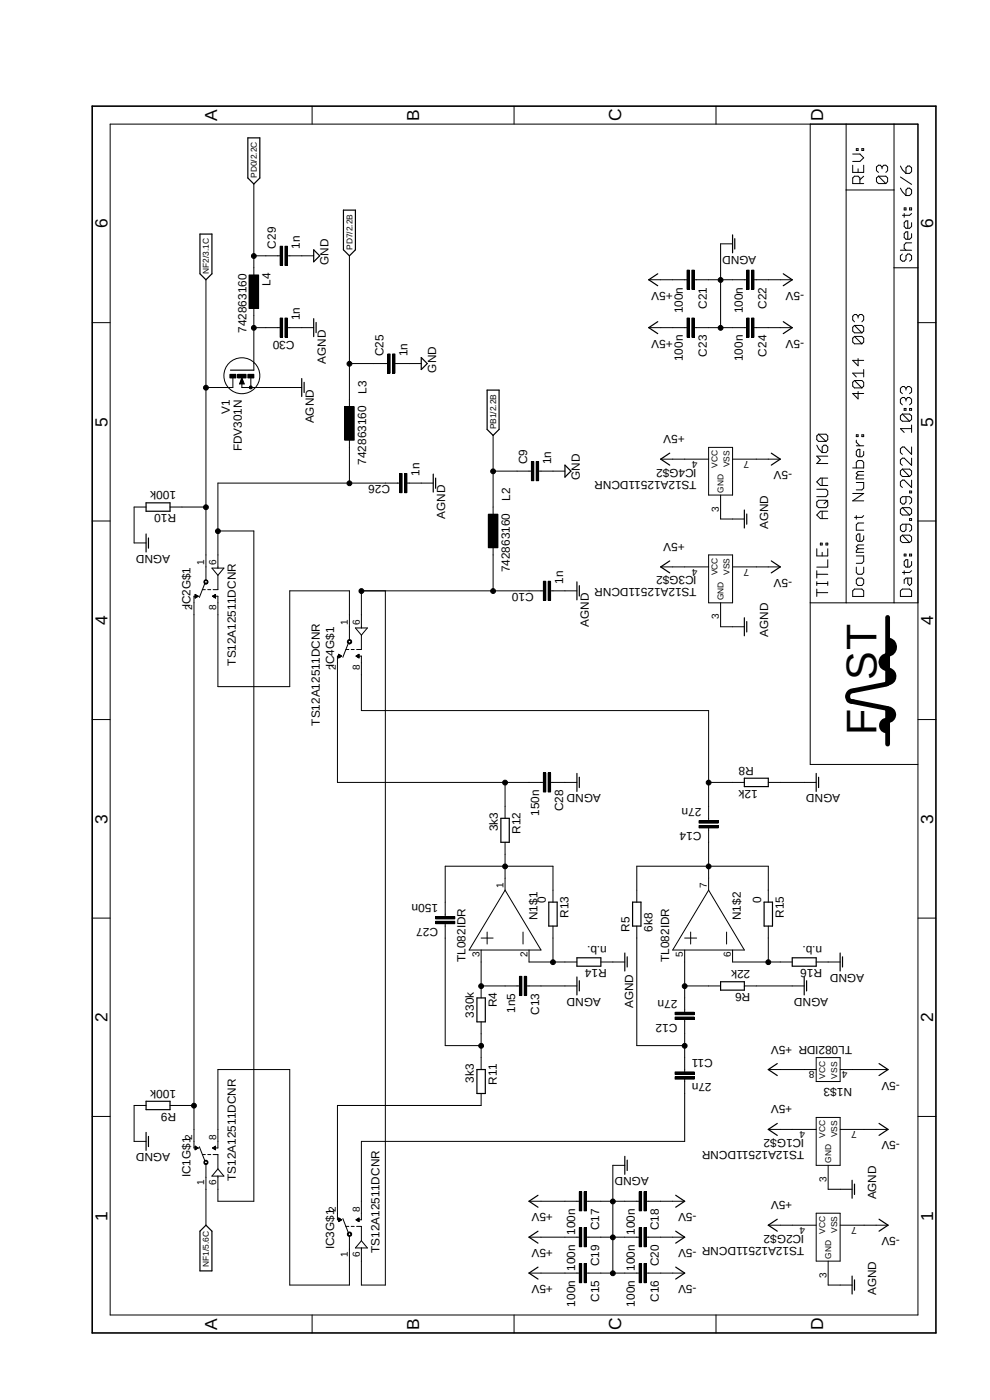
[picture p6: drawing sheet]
<svg xmlns="http://www.w3.org/2000/svg" width="210mm" height="297mm" viewBox="0 0 210 297" stroke-linecap="round" stroke-linejoin="round" font-family="sans-serif">
<defs><g id="words">
<text font-size="9.1" x="186" y="155.8" transform="rotate(-90 186 155.8)">F ST</text>
<g font-size="3.7">
<text x="46.1" y="25.7" transform="rotate(-90 46.1 25.7)">A</text>
<text x="88.9" y="25.7" transform="rotate(-90 88.9 25.7)">B</text>
<text x="131.8" y="25.7" transform="rotate(-90 131.8 25.7)">C</text>
<text x="174.6" y="25.7" transform="rotate(-90 174.6 25.7)">D</text>
<text x="22.8" y="48.4" transform="rotate(-90 22.8 48.4)">6</text>
<text x="198" y="48.4" transform="rotate(-90 198 48.4)">6</text>
<text x="22.8" y="90.5" transform="rotate(-90 22.8 90.5)">5</text>
<text x="198" y="90.5" transform="rotate(-90 198 90.5)">5</text>
<text x="22.8" y="132.6" transform="rotate(-90 22.8 132.6)">4</text>
<text x="198" y="132.6" transform="rotate(-90 198 132.6)">4</text>
<text x="22.8" y="174.7" transform="rotate(-90 22.8 174.7)">3</text>
<text x="198" y="174.7" transform="rotate(-90 198 174.7)">3</text>
<text x="22.8" y="216.8" transform="rotate(-90 22.8 216.8)">2</text>
<text x="198" y="216.8" transform="rotate(-90 198 216.8)">2</text>
<text x="22.8" y="259" transform="rotate(-90 22.8 259)">1</text>
<text x="198" y="259" transform="rotate(-90 198 259)">1</text>
<text x="46.1" y="282.1" transform="rotate(-90 46.1 282.1)">A</text>
<text x="88.9" y="282.1" transform="rotate(-90 88.9 282.1)">B</text>
<text x="131.8" y="282.2" transform="rotate(-90 131.8 282.2)">C</text>
<text x="174.6" y="282.2" transform="rotate(-90 174.6 282.2)">D</text>
</g>
<g font-size="2.5">
<text x="58.5" y="52.7" transform="rotate(-90 58.5 52.7)">C29</text>
<text x="63.6" y="52.7" transform="rotate(-90 63.6 52.7)">1n</text>
<text x="69.7" y="56.2" transform="rotate(-90 69.7 56.2)">GND</text>
<text x="160.4" y="54.3" transform="rotate(-180 160.4 54.3)">AGND</text>
<text x="57.4" y="60.6" transform="rotate(-90 57.4 60.6)">L4</text>
<text x="142.7" y="61.9" transform="rotate(-180 142.7 61.9)">+5V</text>
<text x="149.9" y="65.5" transform="rotate(-90 149.9 65.5)">C21</text>
<text x="162.6" y="65.5" transform="rotate(-90 162.6 65.5)">C22</text>
<text x="170.6" y="61.9" transform="rotate(-180 170.6 61.9)">-5V</text>
<text x="52.3" y="70.7" transform="rotate(-90 52.3 70.7)">742863160</text>
<text x="63.6" y="68" transform="rotate(-90 63.6 68)">1n</text>
<text x="144.9" y="66.5" transform="rotate(-90 144.9 66.5)">100n</text>
<text x="157.6" y="66.5" transform="rotate(-90 157.6 66.5)">100n</text>
<text x="62.5" y="72.4" transform="rotate(-180 62.5 72.4)">C30</text>
<text x="69.1" y="77.1" transform="rotate(-90 69.1 77.1)">AGND</text>
<text x="81.4" y="75.6" transform="rotate(-90 81.4 75.6)">C25</text>
<text x="86.4" y="75.6" transform="rotate(-90 86.4 75.6)">1n</text>
<text x="142.7" y="72.1" transform="rotate(-180 142.7 72.1)">+5V</text>
<text x="144.9" y="76.6" transform="rotate(-90 144.9 76.6)">100n</text>
<text x="149.9" y="75.7" transform="rotate(-90 149.9 75.7)">C23</text>
<text x="157.6" y="76.6" transform="rotate(-90 157.6 76.6)">100n</text>
<text x="162.6" y="75.7" transform="rotate(-90 162.6 75.7)">C24</text>
<text x="170.6" y="72.1" transform="rotate(-180 170.6 72.1)">-5V</text>
<text x="77.7" y="83.5" transform="rotate(-90 77.7 83.5)">L3</text>
<text x="92.5" y="79" transform="rotate(-90 92.5 79)">GND</text>
<text x="48.8" y="87.8" transform="rotate(-90 48.8 87.8)">V1</text>
<text x="66.5" y="89.8" transform="rotate(-90 66.5 89.8)">AGND</text>
<text x="51.3" y="95.8" transform="rotate(-90 51.3 95.8)">FDV301N</text>
<text x="145.2" y="92.4" transform="rotate(-180 145.2 92.4)">+5V</text>
<text x="77.7" y="98.6" transform="rotate(-90 77.7 98.6)">742863160</text>
<text x="89" y="101" transform="rotate(-90 89 101)">1n</text>
<text x="111.8" y="98.5" transform="rotate(-90 111.8 98.5)">C9</text>
<text x="116.9" y="98.5" transform="rotate(-90 116.9 98.5)">1n</text>
<text x="123" y="101.9" transform="rotate(-90 123 101.9)">GND</text>
<text x="147.8" y="102" transform="rotate(-180 147.8 102)">TS12A12511DCNR</text>
<text x="147.8" y="99.4" transform="rotate(-180 147.8 99.4)">IC4G$2</text>
<text x="168.1" y="99.9" transform="rotate(-180 168.1 99.9)">-5V</text>
<text x="37.3" y="104.3" transform="rotate(-180 37.3 104.3)">100k</text>
<text x="82.8" y="102.9" transform="rotate(-180 82.8 102.9)">C26</text>
<text x="108.2" y="106.3" transform="rotate(-90 108.2 106.3)">L2</text>
<text x="37.3" y="109.1" transform="rotate(-180 37.3 109.1)">R10</text>
<text x="94.4" y="110.1" transform="rotate(-90 94.4 110.1)">AGND</text>
<text x="163" y="112.3" transform="rotate(-90 163 112.3)">AGND</text>
<text x="36.1" y="117.7" transform="rotate(-180 36.1 117.7)">AGND</text>
<text x="145.2" y="115.2" transform="rotate(-180 145.2 115.2)">+5V</text>
<text x="108.2" y="121.4" transform="rotate(-90 108.2 121.4)">742863160</text>
<text x="113.2" y="125.7" transform="rotate(-180 113.2 125.7)">C10</text>
<text x="119.5" y="123.8" transform="rotate(-90 119.5 123.8)">1n</text>
<text x="147.8" y="124.8" transform="rotate(-180 147.8 124.8)">TS12A12511DCNR</text>
<text x="147.8" y="122.3" transform="rotate(-180 147.8 122.3)">IC3G$2</text>
<text x="168.1" y="122.8" transform="rotate(-180 168.1 122.8)">-5V</text>
<text x="40.4" y="128.9" transform="rotate(-90 40.4 128.9)">IC2G$1</text>
<text x="124.9" y="133" transform="rotate(-90 124.9 133)">AGND</text>
<text x="163" y="135.1" transform="rotate(-90 163 135.1)">AGND</text>
<text x="50" y="141.2" transform="rotate(-90 50 141.2)">TS12A12511DCNR</text>
<text x="70.9" y="141.6" transform="rotate(-90 70.9 141.6)">IC4G$1</text>
<text x="67.8" y="153.9" transform="rotate(-90 67.8 153.9)">TS12A12511DCNR</text>
<text x="159.9" y="162.7" transform="rotate(-180 159.9 162.7)">R8</text>
<text x="160.7" y="167.5" transform="rotate(-180 160.7 167.5)">12k</text>
<text x="114.4" y="173.1" transform="rotate(-90 114.4 173.1)">150n</text>
<text x="119.5" y="172.1" transform="rotate(-90 119.5 172.1)">C28</text>
<text x="127.5" y="168.5" transform="rotate(-180 127.5 168.5)">AGND</text>
<text x="148.8" y="171.5" transform="rotate(-180 148.8 171.5)">27n</text>
<text x="178.2" y="168.5" transform="rotate(-180 178.2 168.5)">AGND</text>
<text x="105.6" y="176.4" transform="rotate(-90 105.6 176.4)">3k3</text>
<text x="110.4" y="177" transform="rotate(-90 110.4 177)">R12</text>
<text x="148.8" y="176.5" transform="rotate(-180 148.8 176.5)">C14</text>
<text x="92.9" y="191.8" transform="rotate(-180 92.9 191.8)">150n</text>
<text x="115.8" y="191.5" transform="rotate(-90 115.8 191.5)">0</text>
<text x="161.5" y="191.5" transform="rotate(-90 161.5 191.5)">0</text>
<text x="92.9" y="196.8" transform="rotate(-180 92.9 196.8)">C27</text>
<text x="114" y="195.2" transform="rotate(-90 114 195.2)">N1$1</text>
<text x="120.6" y="194.7" transform="rotate(-90 120.6 194.7)">R13</text>
<text x="133.6" y="197.7" transform="rotate(-90 133.6 197.7)">R5</text>
<text x="138.4" y="197.7" transform="rotate(-90 138.4 197.7)">6k8</text>
<text x="157.2" y="195.2" transform="rotate(-90 157.2 195.2)">N1$2</text>
<text x="166.3" y="194.7" transform="rotate(-90 166.3 194.7)">R15</text>
<text x="128.7" y="200.8" transform="rotate(-180 128.7 200.8)">n.b.</text>
<text x="174.4" y="200.8" transform="rotate(-180 174.4 200.8)">n.b.</text>
<text x="98.8" y="204.1" transform="rotate(-90 98.8 204.1)">TL082IDR</text>
<text x="128.7" y="205.6" transform="rotate(-180 128.7 205.6)">R14</text>
<text x="141.9" y="204.1" transform="rotate(-90 141.9 204.1)">TL082IDR</text>
<text x="159.2" y="205.9" transform="rotate(-180 159.2 205.9)">22k</text>
<text x="174.4" y="205.6" transform="rotate(-180 174.4 205.6)">R16</text>
<text x="183.3" y="206.6" transform="rotate(-180 183.3 206.6)">AGND</text>
<text x="100.5" y="215.9" transform="rotate(-90 100.5 215.9)">330k</text>
<text x="105.4" y="213.7" transform="rotate(-90 105.4 213.7)">R4</text>
<text x="109.3" y="214.9" transform="rotate(-90 109.3 214.9)">1n5</text>
<text x="114.4" y="215.3" transform="rotate(-90 114.4 215.3)">C13</text>
<text x="127.5" y="211.7" transform="rotate(-180 127.5 211.7)">AGND</text>
<text x="134.3" y="213.9" transform="rotate(-90 134.3 213.9)">AGND</text>
<text x="143.7" y="212.1" transform="rotate(-180 143.7 212.1)">27n</text>
<text x="159.2" y="210.7" transform="rotate(-180 159.2 210.7)">R6</text>
<text x="175.7" y="211.7" transform="rotate(-180 175.7 211.7)">AGND</text>
<text x="143.7" y="217.2" transform="rotate(-180 143.7 217.2)">C12</text>
<text x="180.8" y="221.9" transform="rotate(-180 180.8 221.9)">TL082IDR +5V</text>
<text x="151.2" y="224.7" transform="rotate(-180 151.2 224.7)">C11</text>
<text x="37.3" y="231.2" transform="rotate(-180 37.3 231.2)">100k</text>
<text x="100.5" y="229.7" transform="rotate(-90 100.5 229.7)">3k3</text>
<text x="105.4" y="230.1" transform="rotate(-90 105.4 230.1)">R11</text>
<text x="151" y="229.8" transform="rotate(-180 151 229.8)">27n</text>
<text x="180.8" y="230.7" transform="rotate(-180 180.8 230.7)">N1$3</text>
<text x="190.9" y="229.4" transform="rotate(-180 190.9 229.4)">-5V</text>
<text x="37.3" y="236.1" transform="rotate(-180 37.3 236.1)">R9</text>
<text x="168.1" y="234.5" transform="rotate(-180 168.1 234.5)">+5V</text>
<text x="36.1" y="244.7" transform="rotate(-180 36.1 244.7)">AGND</text>
<text x="170.6" y="244.2" transform="rotate(-180 170.6 244.2)">TS12A12511DCNR</text>
<text x="170.6" y="241.6" transform="rotate(-180 170.6 241.6)">IC1G$2</text>
<text x="190.9" y="242.1" transform="rotate(-180 190.9 242.1)">-5V</text>
<text x="40.4" y="249.8" transform="rotate(-90 40.4 249.8)">IC1G$1</text>
<text x="50" y="250.5" transform="rotate(-90 50 250.5)">TS12A12511DCNR</text>
<text x="137.6" y="249.8" transform="rotate(-180 137.6 249.8)">AGND</text>
<text x="117.3" y="257.4" transform="rotate(-180 117.3 257.4)">+5V</text>
<text x="147.8" y="257.4" transform="rotate(-180 147.8 257.4)">-5V</text>
<text x="168.1" y="254.8" transform="rotate(-180 168.1 254.8)">+5V</text>
<text x="185.8" y="254.5" transform="rotate(-90 185.8 254.5)">AGND</text>
<text x="122" y="262" transform="rotate(-90 122 262)">100n</text>
<text x="127.1" y="261" transform="rotate(-90 127.1 261)">C17</text>
<text x="134.7" y="262" transform="rotate(-90 134.7 262)">100n</text>
<text x="139.8" y="261" transform="rotate(-90 139.8 261)">C18</text>
<text x="170.6" y="262" transform="rotate(-180 170.6 262)">IC2G$2</text>
<text x="190.9" y="262.5" transform="rotate(-180 190.9 262.5)">-5V</text>
<text x="70.9" y="265" transform="rotate(-90 70.9 265)">IC3G$1</text>
<text x="80.5" y="265.8" transform="rotate(-90 80.5 265.8)">TS12A12511DCNR</text>
<text x="117.3" y="265" transform="rotate(-180 117.3 265)">+5V</text>
<text x="122" y="269.6" transform="rotate(-90 122 269.6)">100n</text>
<text x="127.1" y="268.6" transform="rotate(-90 127.1 268.6)">C19</text>
<text x="134.7" y="269.6" transform="rotate(-90 134.7 269.6)">100n</text>
<text x="139.8" y="268.6" transform="rotate(-90 139.8 268.6)">C20</text>
<text x="170.6" y="264.5" transform="rotate(-180 170.6 264.5)">TS12A12511DCNR -5V</text>
<text x="117.3" y="272.6" transform="rotate(-180 117.3 272.6)">+5V</text>
<text x="147.8" y="272.6" transform="rotate(-180 147.8 272.6)">-5V</text>
<text x="185.8" y="274.8" transform="rotate(-90 185.8 274.8)">AGND</text>
<text x="122" y="277.2" transform="rotate(-90 122 277.2)">100n</text>
<text x="127.1" y="276.2" transform="rotate(-90 127.1 276.2)">C15</text>
<text x="134.7" y="277.2" transform="rotate(-90 134.7 277.2)">100n</text>
<text x="139.8" y="276.2" transform="rotate(-90 139.8 276.2)">C16</text>
</g>
<g font-size="2.1">
<text x="148" y="97.8" transform="rotate(-180 148 97.8)">4</text>
<text x="158.9" y="97.8" transform="rotate(-180 158.9 97.8)">7</text>
<text x="152.5" y="108.6" transform="rotate(-90 152.5 108.6)">3</text>
<text x="43.3" y="119.9" transform="rotate(-90 43.3 119.9)">1</text>
<text x="45.8" y="119.9" transform="rotate(-90 45.8 119.9)">6</text>
<text x="148" y="120.7" transform="rotate(-180 148 120.7)">4</text>
<text x="158.9" y="120.7" transform="rotate(-180 158.9 120.7)">7</text>
<text x="40.8" y="129.5" transform="rotate(-90 40.8 129.5)">2</text>
<text x="45.8" y="129.5" transform="rotate(-90 45.8 129.5)">8</text>
<text x="152.5" y="131.4" transform="rotate(-90 152.5 131.4)">3</text>
<text x="73.8" y="132.6" transform="rotate(-90 73.8 132.6)">1</text>
<text x="76.3" y="132.6" transform="rotate(-90 76.3 132.6)">6</text>
<text x="71.2" y="142.2" transform="rotate(-90 71.2 142.2)">2</text>
<text x="76.3" y="142.2" transform="rotate(-90 76.3 142.2)">8</text>
<text x="106.8" y="188.5" transform="rotate(-90 106.8 188.5)">1</text>
<text x="149.9" y="188.5" transform="rotate(-90 149.9 188.5)">7</text>
<text x="101.7" y="203.1" transform="rotate(-90 101.7 203.1)">3</text>
<text x="111.9" y="203.1" transform="rotate(-90 111.9 203.1)">2</text>
<text x="144.9" y="203.1" transform="rotate(-90 144.9 203.1)">5</text>
<text x="155" y="203.1" transform="rotate(-90 155 203.1)">6</text>
<text x="172.8" y="227.3" transform="rotate(-180 172.8 227.3)">8</text>
<text x="179.8" y="227.3" transform="rotate(-180 179.8 227.3)">4</text>
<text x="170.8" y="240" transform="rotate(-180 170.8 240)">4</text>
<text x="181.7" y="240" transform="rotate(-180 181.7 240)">7</text>
<text x="40.8" y="241.8" transform="rotate(-90 40.8 241.8)">2</text>
<text x="45.8" y="241.8" transform="rotate(-90 45.8 241.8)">8</text>
<text x="43.3" y="251.3" transform="rotate(-90 43.3 251.3)">1</text>
<text x="45.8" y="251.3" transform="rotate(-90 45.8 251.3)">6</text>
<text x="175.3" y="250.8" transform="rotate(-90 175.3 250.8)">3</text>
<text x="71.2" y="257.1" transform="rotate(-90 71.2 257.1)">2</text>
<text x="76.3" y="257.1" transform="rotate(-90 76.3 257.1)">8</text>
<text x="170.8" y="260.3" transform="rotate(-180 170.8 260.3)">4</text>
<text x="181.7" y="260.3" transform="rotate(-180 181.7 260.3)">7</text>
<text x="73.8" y="266.6" transform="rotate(-90 73.8 266.6)">1</text>
<text x="76.3" y="266.6" transform="rotate(-90 76.3 266.6)">6</text>
<text x="175.3" y="271.1" transform="rotate(-90 175.3 271.1)">3</text>
</g>
<g font-size="1.8">
<text x="54.5" y="37.8" transform="rotate(-90 54.5 37.8)">PD0/2.2C</text>
<text x="74.8" y="53" transform="rotate(-90 74.8 53)">PD7/2.2B</text>
<text x="44.3" y="58.1" transform="rotate(-90 44.3 58.1)">NF2/3.1C</text>
<text x="105.2" y="91.1" transform="rotate(-90 105.2 91.1)">PB1/2.2B</text>
<text x="152.2" y="99.3" transform="rotate(-90 152.2 99.3)">VCC</text>
<text x="154.8" y="99.1" transform="rotate(-90 154.8 99.1)">VSS</text>
<text x="153.5" y="104.6" transform="rotate(-90 153.5 104.6)">GND</text>
<text x="152.2" y="122.1" transform="rotate(-90 152.2 122.1)">VCC</text>
<text x="154.8" y="121.9" transform="rotate(-90 154.8 121.9)">VSS</text>
<text x="153.5" y="127.4" transform="rotate(-90 153.5 127.4)">GND</text>
<text x="175.1" y="228.8" transform="rotate(-90 175.1 228.8)">VCC</text>
<text x="177.6" y="228.8" transform="rotate(-90 177.6 228.8)">VSS</text>
<text x="175.1" y="241.4" transform="rotate(-90 175.1 241.4)">VCC</text>
<text x="177.6" y="241.3" transform="rotate(-90 177.6 241.3)">VSS</text>
<text x="176.3" y="246.7" transform="rotate(-90 176.3 246.7)">GND</text>
<text x="175.1" y="261.7" transform="rotate(-90 175.1 261.7)">VCC</text>
<text x="177.6" y="261.6" transform="rotate(-90 177.6 261.6)">VSS</text>
<text x="44.3" y="268.8" transform="rotate(-90 44.3 268.8)">NF1/5.6C</text>
<text x="176.3" y="267" transform="rotate(-90 176.3 267)">GND</text>
</g>
</g></defs>
<path d="M19.2 22.2l179.9 261.1M199.1 22.2l-179.9 261.1" fill="none" stroke="#fff" stroke-width=".21"/>
<g fill="none" stroke="#000" stroke-width=".25">
<path d="M52.6 29.3h2.5v8.5l-1.3 1.2-1.2-1.2zM42.4 49.7h2.6v8.4l-1.3 1.3-1.3-1.3zM66.5 53l1.3 1.3-1.3 1.2zM72.9 44.6h2.5v8.4l-1.3 1.3-1.2-1.3zM139.5 58.1l-1.9 1.3 1.9 1.2M155.4 49.8v3.8M155.9 50.6v2.2M166.2 58.1l1.9 1.3-1.9 1.2M48.9 78.5h4.9M66.5 67.6v3.8M67.1 68.4v2.2M89.4 75.9l1.2 1.2-1.2 1.3z"/>
<path d="M139.5 68.2l-1.9 1.3 1.9 1.3M166.2 68.2l1.9 1.3-1.9 1.3M64 80.3v3.8M64.5 81.1v2.2M103.3 82.8h2.6v8.3l-1.3 1.3-1.3-1.3zM119.8 98.7l1.3 1.2-1.3 1.3zM142.1 96.1l-1.9 1.3 1.9 1.3M163.6 96.1l1.9 1.3-1.9 1.3M31 106.7h5.1v1.8h-5.1zM31 113.3v3.8M31.5 114.1v2.2M91.9 100.6v3.8"/>
<path d="M92.4 101.4v2.2M142.1 119l-1.9 1.3 1.9 1.2M157.9 108.2v3.8M158.4 109.1v2.1M163.6 119l1.9 1.3-1.9 1.2M122.4 123.4v3.9M122.9 124.2v2.2M157.9 131.1v3.8M158.4 131.9v2.2M106.3 173.6h1.7v5.1h-1.7zM122.4 164.1v3.8M122.9 164.9v2.2"/>
<path d="M157.9 165.1h5.1v1.8h-5.1zM173.1 164.1v3.8M173.7 164.9v2.2M116.4 191.4h1.8v5.1h-1.8zM134.2 191.4h1.8v5.1h-1.8zM162.1 191.4h1.8v5.1h-1.8zM101.2 211.7h1.8v5.1h-1.8zM122.4 203.2h5.1v1.8h-5.1zM122.4 207.3v3.8M122.9 208.1v2.1M132.5 202.2v3.8M133.1 203v2.1"/>
<path d="M152.9 208.3h5v1.8h-5zM168.1 203.2h5v1.8h-5zM170.6 207.3v3.8M171.1 208.1v2.1M178.2 202.2v3.8M178.7 203v2.1M31 233.6h5.1v1.8h-5.1zM101.2 226.9h1.8v5.1h-1.8zM164.9 238.3l-1.9 1.3 1.9 1.3M164.9 225.6l-1.9 1.3 1.9 1.3M186.5 238.3l1.9 1.3-1.9 1.3M186.5 225.6l1.9 1.3-1.9 1.3"/>
<path d="M31 240.2v3.9M31.5 241.1v2.1M43.7 259.9l1.3 1.3v8.4h-2.6v-8.4zM114.1 253.6l-1.9 1.2 1.9 1.3M132.5 245.3v3.8M133.1 246.1v2.2M143.3 253.6l1.9 1.2-1.9 1.3M164.9 258.7l-1.9 1.2 1.9 1.3M180.8 250.4v3.8M181.3 251.2v2.2M186.5 258.7l1.9 1.2-1.9 1.3M114.1 268.8l-1.9 1.3 1.9 1.3"/>
<path d="M114.1 261.2l-1.9 1.3 1.9 1.2M143.3 268.8l1.9 1.3-1.9 1.3M143.3 261.2l1.9 1.3-1.9 1.2M180.8 270.7v3.8M181.3 271.5v2.2"/>
</g>
<g fill="none" stroke="#000" stroke-width=".21">
<path d="M23.4 26.3h171.3v252.7h-171.3zM53.8 39v20.4M66.2 22.5v3.8M109.1 22.5v3.8M151.9 22.5v3.8M171.9 26.3v135.9h22.8M179.5 26.3v101.6M180.9 35.1v1.5h2.3v-1.5M180.9 32.7h1.5l.8 .8-.8 .7h-1.5M181.7 31.5h.3v.4h-.3zM182 35.8v.8M182.4 38.9v-1.1l-.4-.4h-.7l-.4 .4v1.1h2.3"/>
<path d="M182.8 31.5h.4v.4h-.4zM183.2 37.4l-.8 .7M186.4 37.4l-.5 .4v.7l.5 .4h1.5M186.4 37.4h1.5l.4 .4v.7l-.4 .4M186.4 37.4l1.5 1.5M187.1 35.4l-.4-.3h-.3l-.5 .3v.8l.5 .4M187.1 35.4l.4-.3h.4l.4 .3v.8l-.4 .4M187.1 35.4v.4M189.7 26.3v101.6M191 39.9l.4 .8 .8 .8M191 37.5l2.4 1.6M191 35.2l.4 .8 .8 .8"/>
<path d="M192.2 35.6l.4-.4h.4l.4 .4v.8l-.4 .4h-.8zM192.6 39.9h.4l.4 .4v.8l-.4 .4h-.8v-1.2zM43.7 59.4v63.7M52.8 58.3h2.1v7.1h-2.1zM53.8 54.3h5.6M59.4 52.2h.5v4.1h-.5zM60.5 52.2h.5v4.1h-.5zM61 54.3h5.5M74.1 54.3v33M137.6 59.4h8.2M145.8 57.3h.5v4.1h-.5zM146.8 57.3h.5v4.1h-.5z"/>
<path d="M147.3 59.4h11.1M155.4 51.7h-2.5v17.8M158.4 57.3h.5v4.1h-.5zM159.4 57.3h.5v4.1h-.5zM159.9 59.4h8.2M179.5 40.3h10.2M189.7 56.8h5M191 53.1h2.4M191.4 53.9l-.4 .4v.7l.4 .4h.4l.4-.4v-.7l.4-.4h.4l.4 .4v.7l-.4 .4M191.8 44.1h.4v.4h-.4zM191.8 45.3v.8M193 44.1h.4v.4h-.4z"/>
<path d="M193.4 47.2v.8l-.4 .4h-.8l-.4-.4v-.8l.4-.3h.4v1.5M193.4 49.6v.8l-.4 .4h-.8l-.4-.4v-.8l.4-.4h.4v1.6M193.4 51.5h-1.2l-.4 .4v.8l.4 .4M193.4 45.3l-.4 .4h-1.6M19.6 68.5h3.8M48.8 79.4h1.2v.8h-1.2zM50.4 79.4h1.8v.8h-1.8zM52.6 79.4h1.2v.8h-1.2zM53.8 69.5h5.6M53.8 64.4v14.1M59.4 67.5h.5v4h-.5zM60.5 67.5h.5v4h-.5z"/>
<path d="M61 69.5h5.5M74.1 77.1h8.2M82.3 75.1h.5v4.1h-.5zM83.3 75.1h.5v4.1h-.5zM83.8 77.1h5.6M137.6 69.5h8.2M145.8 67.5h.5v4h-.5zM146.8 67.5h.5v4h-.5zM147.3 69.5h11.1M158.4 67.5h.5v4h-.5zM159.4 67.5h.5v4h-.5zM159.9 69.5h8.2"/>
<path d="M181.3 69l-.4 .4v.8l.4 .4h1.5M181.3 71.4l-.4 .4v.8l.4 .3h1.5M181.3 69h1.5l.4 .4v.8l-.4 .4M181.3 71.4h1.5l.4 .4v.8l-.4 .3M181.3 71.4l1.5 1.5M181.3 69l1.5 1.6M182 67.1l-.3-.4h-.4l-.4 .4v.8l.4 .4M182 67.1l.4-.4h.4l.4 .4v.8l-.4 .4M182 67.1v.4M182 76.1v1.5l-1.1-1.1h2.3M183.2 78.4v1.6M183.2 79.2h-2.3l.8 .8"/>
<path d="M194.7 68.5h3.8M49.4 80.2v2h-5.7M51.3 81.3v.9h12.7M51.3 80.2l.5 1.2h-1zM53 82h.4v.4h-.4zM53.2 80.2v2M73.1 86.3h2v7.1h-2zM74.1 92.4v10.1M104.6 92.4v17.7M104.6 99.9h8.1M112.7 97.9h.5v4.1h-.5zM113.7 97.9h.6v4.1h-.6z"/>
<path d="M114.3 99.9h5.5M140.2 97.4h10.1M150.3 94.9h5.1v10.1h-5.1zM155.4 97.4h10.1M173.3 94.4l.4 .8 .7 .8M173.7 92.1l-.4 .4v.8l.4 .3h1.5M173.7 92.1h1.5l.4 .4v.8l-.4 .3M173.7 92.1l1.5 1.5M174.4 94.8l.4-.4h.4l.4 .4v.8l-.4 .4h-.8zM175.6 96.8h-2.3l.7 .7-.7 .8h2.3M180.9 99.3h2.3v-1.2l-.4-.4h-.8l-.3 .4v1.2M181.3 80.7l-.4 .4v.8l.4 .4h1.5"/>
<path d="M181.3 80.7h1.5l.4 .4v.8l-.4 .4M181.3 80.7l1.5 1.6M181.7 92.2h.3v.4h-.3zM181.7 93.4v.4l.7 .8M181.7 94.6h1.5M182 83.1v1.5l-1.1-1.1h2.3M182.8 92.2h.4v.4h-.4zM183.2 95.8v.7l-.4 .4h-.8l-.3-.4v-.7l.3-.5h.4v1.6M191.4 87.8h1.6l.4 .4v.8l-.4 .4M191.4 99.5h1.6l.4 .4v.8l-.4 .4M191.4 87.8l-.4 .4v.8l.4 .4h1.6M191.4 99.5l-.4 .4v.8l.4 .4h1.6"/>
<path d="M191.4 99.5l1.6 1.6M191.4 87.8l1.6 1.6M191.8 86.7h.4v.3h-.4zM192.2 82.4l.4-.4h.4l.4 .4v.7l-.4 .4M192.2 84.7l.4-.4h.4l.4 .4v.8l-.4 .4M192.2 82.4l-.4-.4h-.4l-.4 .4v.7l.4 .4M192.2 84.7l-.4-.4h-.4l-.4 .4v.8l.4 .4M192.2 82.4v.4M192.2 84.7v.4M193 86.7h.4v.3h-.4zM193.4 90.2v1.5M193.4 94.8v1.6l-1.6-1.6h-.4l-.4 .4v.8l.4 .4"/>
<path d="M193.4 97.2v1.5l-1.6-1.5h-.4l-.4 .4v.7l.4 .4M193.4 90.9h-2.4l.8 .8M19.6 110.5h3.8M31 107.6h-2.6v7.6h2.6M36.1 107.6h7.6M46.2 112.6h7.6v142.2h-7.6v-5.3M84.8 100.5h.5v4h-.5zM84.8 102.5h-38.6v18M85.8 100.5h.5v4h-.5zM86.3 102.5h5.6M103.6 109.1h2v7.1h-2zM104.6 115.2v10.1"/>
<path d="M150.3 117.7h5.1v10.2h-5.1zM152.9 105v5.1h5M173.3 116.4v1.5h2.3v-1.5M173.3 103.8h1.9l.4 .4v.7l-.4 .5h-1.9M173.7 106.1h1.5l.4 .4v.8l-.4 .4h-1.5l-.4-.4v-.8zM174 115.2h.4v.4h-.4zM174.4 101.4v1.6M174.4 108.5v1.5M174.4 117.2v.7M175.2 115.2h.4v.4h-.4zM175.6 118.7v1.6h-2.3M175.6 108.5h-1.6l-.7 .8 .7 .7h1.6"/>
<path d="M175.6 106.1l-.8 .8M175.6 101.4h-1.6l-.7 .8 .7 .8h1.6M180.9 104.7h2.3l-2.3 1.6h2.3M181.7 117.9h1.5v1.2l-.4 .4h-1.1M181.7 102.4h1.5v1.1l-.4 .4h-1.1M181.7 109.4v.8M182 100.8l-.3 .4v.4h1.5M182 116.4l-.3 .4v.4h1.5M182 116.4h1.2M182 100.8h1.2M183.2 113.7v.8l-.4 .4h-.8l-.3-.4v-.8l.3-.4h.4v1.6M183.2 111h-1.2l-.3 .3v1.2h1.5"/>
<path d="M183.2 115.6h-1.2l-.3 .4 .3 .4M183.2 109.4l-.4 .4h-1.5M183.2 100h-1.2l-.3 .4 .3 .4M191.4 107.7h1.6l.4 .4v.8l-.4 .4M191.4 113.5h1.6l.4 .4v.8l-.4 .4M191.4 107.7l-.4 .4v.8l.4 .4h1.6M191.4 113.5l-.4 .4v.8l.4 .4h1.6M191.4 113.5l1.6 1.6M191.4 107.7l1.6 1.6M191.8 117.6h.4v.3h-.4zM192.2 105.4v1.1l-.4 .4h-.4l-.4-.4v-.8l.4-.3h1.6l.4 .3v.8l-.4 .4M192.2 111.2v1.2l-.4 .4h-.4l-.4-.4v-.8l.4-.4h1.6l.4 .4v.8l-.4 .4"/>
<path d="M193 104.2h.4v.4h-.4zM193 110h.4v.4h-.4zM193 117.6h.4v.3h-.4zM193.4 101.9v1.5l-1.6-1.5h-.4l-.4 .3v.8l.4 .4M193.4 119.1v.8l-.4 .4h-.8l-.4-.4v-.8l.4-.4h.4v1.6M194.7 110.5h3.8M41.4 126.5h-.3v117h.3M41.4 126.1l.6 .4-.6 .4zM41.5 126.2v.6M41.6 126.2v.6M41.7 126.3v.4M41.9 126.4v.2"/>
<path d="M42 126.4v.2M42 126.5h.1M42.9 125.1h.7M43.4 123.1l.3-.1 .4 .3-.2 .5-.2 .1-.3-.4 .1-.3 .2-.1 .2 .1 .1 .3-.3 .4-.3-.1-.1-.2zM43.4 123.8l-1.1 2.9M44.1 125.1h.6M45 120.5h2.5l-1.3 1.5zM45.1 126.5l.6-.4v.8zM45.1 126.4v.1M45.2 126.4v.2M45.3 126.4v.3M45.4 126.3v.4"/>
<path d="M45.5 126.2v.5M45.6 126.2v.6M45.7 126.2v.7M45.7 126.5h.5v19.2h15.3v-20.4h12.6v10.5M46.2 122v3.1h-1M71.8 139.2h-.2v26.8h43.7M71.8 138.8l.7 .4-.7 .4zM72 138.9v.6M72.1 138.9v.5M72.1 139v.4M72.2 139v.4M72.3 139.1v.2"/>
<path d="M72.4 139.1v.1M73.4 137.8h.6M73.9 135.8h.5l.2 .2-.2 .5-.3 .1-.2-.4 .1-.3h.3l.1 .3-.3 .4-.4-.3zM73.9 136.5l-1.2 2.9M74.5 137.8h.6M75.4 133.2h2.5l-1.2 1.5zM75.5 139.2l.7-.4v.8zM75.6 139.1v.1M75.7 139.1v.2M75.8 139.1v.3M75.9 139v.4M75.9 138.9v.5"/>
<path d="M76 138.9v.6M76.2 139.2h.5v11.5h73.6v23.4M76.7 134.7v3.1h-1.1M81.7 125.3v147.3h-5v-7.8M115.3 123.3h.5v4.1h-.5zM115.3 125.3h-38.6v7.9M116.3 123.3h.5v4.1h-.5zM116.8 125.3h5.6M140.2 120.3h10.1M152.9 127.9v5.1h5M155.4 120.3h10.1M171.9 127.9h22.8"/>
<path d="M173.3 125.7h2.3M173.3 121.1v1.5M173.3 123.4v.8M173.3 125v1.5M173.3 123.8h2.3M173.3 121.8h2.3M175.6 123.4v.8M180.9 125.3l.4-.3h1.5l.4 .3v1.2h-2.3zM181.7 120.3v1.2l.3 .3h.8l.4-.3v-1.2M182 122.6h.8l.4 .4v.8l-.4 .4h-.8l-.3-.4v-.8zM191 125.3l.4-.3h1.6l.4 .3v1.2h-2.4zM191.8 121.1v.7"/>
<path d="M192.6 122.6v1.2l.4 .4 .4-.4v-1.2h-1.2l-.4 .4v.8M193.4 121.1l-.4 .4h-1.6M19.6 152.7h3.8M194.7 152.7h3.8M107.1 166v7.6M107.1 178.7v10.1M115.3 164h.5v4h-.5zM116.3 164h.5v4h-.5zM116.8 166h5.6M148.3 174.1h4.1v.5h-4.1zM148.3 175.1h4.1v.5h-4.1zM150.3 175.6v13.2"/>
<path d="M150.3 166h7.6M163 166h10.1M19.6 194.8h3.8M92.4 194.4h4.1v.5h-4.1zM92.4 195.5h4.1v.5h-4.1zM94.4 196v25.8h7.7M102.1 199h2.5M103.3 197.7v2.6M107.1 188.8l7.7 12.7h-15.3zM111 197.7v2.6M117.3 191.4v-7.6h-22.9v10.6M117.3 196.5v7.6"/>
<path d="M135.1 191.4v-7.6h27.9v7.6M135.1 196.5v25.3h10.1M145.2 199h2.6M146.5 197.7v2.6M150.3 188.8l7.6 12.7h-15.2zM154.1 197.7v2.6M163 196.5v7.6M194.7 194.8h3.8M102.1 201.5v10.2M102.1 216.8v10.1M102.1 209.2h8.1M110.2 207.1h.5v4.1h-.5z"/>
<path d="M111.2 207.1h.5v4.1h-.5zM111.7 209.2h10.7M112.2 201.5v2.6h10.2M127.5 204.1h5M143.2 214.8h4.1v.5h-4.1zM143.2 215.8h4.1v.5h-4.1zM145.2 201.5v13.3M145.2 216.3v11.1M145.2 209.2h7.7M155.4 201.5v2.6h12.7M157.9 209.2h12.7M173.1 204.1h5.1"/>
<path d="M19.6 236.9h3.8M31 234.5h-2.6v7.6h2.6M36.1 234.5h5M102.1 232v2.5h-30.5v24.3h.2M143.2 228.4h4.1v.5h-4.1zM143.2 227.4h4.1v.5h-4.1zM145.2 228.9v13.2h-68.5v16.7h-.5M163 226.9h10.1M163 239.6h10.1M173.1 224.4h5.1v5h-5.1zM173.1 237.1h5.1v10.1h-5.1zM178.2 226.9h10.2"/>
<path d="M178.2 239.6h10.2M194.7 236.9h3.8M41.4 243.2l.6 .3-.6 .4zM41.5 243.2v.7M41.6 243.3v.5M41.7 243.3v.5M41.7 243.4v.3M41.9 243.5v.2M42 243.5v.1M42 243.5l.1 .1M42.3 243.3l1.1 2.9M42.9 244.9h.7"/>
<path d="M43.4 246.3l.3-.2 .4 .4-.2 .5-.2 .1v-.2l-.3-.2v-.2l.3-.2 .3 .2v.2l-.3 .2v.2l-.3-.1-.1-.2zM43.7 247v12.9M44.1 244.9h.6M45.1 243.5l.6-.3v.7zM45.1 243.5v.1M45.2 244.9h1v3.1M45.2 243.5v.1M45.3 243.4v.3M45.4 243.4v.4M45.5 243.3v.5M45.6 243.2v.6M45.7 243.2v.7"/>
<path d="M45.7 243.5h.5v-16.6h15.3v45.7h12.6v-10.4M46.2 248l1.3 1.5h-2.5zM71.8 258.4l.7 .4-.7 .4zM72 258.5v.6M72.1 258.5v.5M72.1 258.6v.4M72.2 258.6v.4M72.3 258.7v.2M72.4 258.7v.1M72.7 258.5l1.2 3M75.5 258.8l.7-.4v.8zM75.6 258.7v.1"/>
<path d="M75.7 258.7v.2M75.8 258.7v.3M75.9 258.6v.4M75.9 258.5v.5M76 258.5v.6M112.2 254.8h10.7M122.9 252.8h.5v4.1h-.5zM123.9 252.8h.5v4.1h-.5zM124.4 254.8h11.2M132.5 247.2h-2.5v22.9M135.6 252.8h.5v4.1h-.5zM136.6 252.8h.5v4.1h-.5z"/>
<path d="M137.1 254.8h8.1M163 259.9h10.1M173.1 257.4h5.1v10.1h-5.1zM175.7 247.2v5.1h5.1M178.2 259.9h10.2M66.2 279v3.8M73.4 260.2h.6M73.9 261.5h.5l.2 .2-.2 .5-.3 .1-.2-.4 .1-.3h.3l.1 .3-.3 .4-.4-.3zM74.5 260.2h.6M75.6 260.2h1.1v3M76.7 263.2l1.2 1.6h-2.5zM109.1 279v3.8"/>
<path d="M112.2 270.1h10.7M112.2 262.5h10.7M122.9 268.1h.5v4h-.5zM122.9 260.4h.5v4.1h-.5zM123.9 268.1h.5v4h-.5zM123.9 260.4h.5v4.1h-.5zM124.4 270.1h11.2M124.4 262.5h11.2M135.6 268.1h.5v4h-.5zM135.6 260.4h.5v4.1h-.5zM136.6 268.1h.5v4h-.5zM136.6 260.4h.5v4.1h-.5z"/>
<path d="M137.1 270.1h8.1M137.1 262.5h8.1M151.9 279v3.8M175.7 267.5v5.1h5.1"/>
<circle cx="53.8" cy="54.3" r=".51"/>
<circle cx="152.9" cy="59.4" r=".51"/>
<circle cx="51.3" cy="79.7" r="3.8"/>
<circle cx="53.8" cy="69.6" r=".51"/>
<circle cx="74.1" cy="77.2" r=".51"/>
<circle cx="152.9" cy="69.6" r=".51"/>
<circle cx="43.7" cy="82.3" r=".51"/>
<circle cx="104.6" cy="100" r=".51"/>
<circle cx="43.7" cy="107.6" r=".51"/>
<circle cx="46.2" cy="112.7" r=".51"/>
<circle cx="74.1" cy="102.5" r=".51"/>
<circle cx="76.7" cy="125.4" r=".51"/>
<circle cx="104.6" cy="125.4" r=".51"/>
<circle cx="107.1" cy="166" r=".51"/>
<circle cx="150.3" cy="166" r=".51"/>
<circle cx="107.1" cy="183.8" r=".51"/>
<circle cx="150.3" cy="183.8" r=".51"/>
<circle cx="102.1" cy="209.2" r=".51"/>
<circle cx="117.3" cy="204.1" r=".51"/>
<circle cx="145.2" cy="209.2" r=".51"/>
<circle cx="163" cy="204.1" r=".51"/>
<circle cx="41.1" cy="234.6" r=".51"/>
<circle cx="102.1" cy="221.9" r=".51"/>
<circle cx="145.2" cy="221.9" r=".51"/>
<circle cx="130" cy="254.9" r=".51"/>
<circle cx="130" cy="262.5" r=".51"/>
<circle cx="130" cy="270.1" r=".51"/>
</g>
<g fill="none" stroke="#000" stroke-width="1">
<path d="M187.7 139.8v1.6M188.3 139.1a1.4 1.4 0 0 0-1.4 1.4 1.4 1.4 0 0 0 1.4 1.4M188.3 131v13.8M188.5 135.8a1.54 1.54 0 0 1 1.3 1.6 1.54 1.54 0 0 1-1.5 1.4M189 136.5h-.2v1.8M180.9 146.6a1.15 1.15 0 0 0-1.1 1 1.15 1.15 0 0 0 1 1.2h.2M181.1 148.9l6.9 1.3M187.7 153.5v1.3M188 145.2l-6.9 1.3M188.1 150.3h.2M188.1 145.1h.2M188.3 152.8a1.15 1.15 0 0 0-1.3 1 1.15 1.15 0 0 0 1 1.3"/>
<path d="M188.3 152.9a1.27 1.27 0 0 0 1.3-1.3 1.27 1.27 0 0 0-1.3-1.2v7.5M188.5 142.1a1.41 1.41 0 0 1 1.2 1.5 1.41 1.41 0 0 1-1.4 1.3M188.8 143.1v1.3M189 151v1.5"/>
</g>
<path d="M189 136.8v1.2" fill="none" stroke="#000" stroke-width="1.3"/>
<path d="M19.6 22.5h178.9v260.3h-178.9zM51.3 81.1v.2h.3l-.3-.9-.2 .9" fill="none" stroke="#000" stroke-width=".34"/>
<g fill="#000">
<path d="M59.4 52.2h.5v4.1h-.5z" fill-rule="evenodd"/>
<path d="M60.5 52.2h.5v4.1h-.5z" fill-rule="evenodd"/>
<path d="M52.8 58.3h2.1v7.1h-2.1z" fill-rule="evenodd"/>
<path d="M59.4 67.5h.5v4h-.5z" fill-rule="evenodd"/>
<path d="M60.5 67.5h.5v4h-.5z" fill-rule="evenodd"/>
<path d="M82.3 75.1h.5v4.1h-.5z" fill-rule="evenodd"/>
<path d="M83.3 75.1h.5v4.1h-.5z" fill-rule="evenodd"/>
<path d="M145.8 57.3h.5v4.1h-.5z" fill-rule="evenodd"/>
<path d="M145.8 67.5h.5v4h-.5z" fill-rule="evenodd"/>
<path d="M146.8 57.3h.5v4.1h-.5z" fill-rule="evenodd"/>
<path d="M146.8 67.5h.5v4h-.5z" fill-rule="evenodd"/>
<path d="M158.4 57.3h.5v4.1h-.5z" fill-rule="evenodd"/>
<path d="M158.4 67.5h.5v4h-.5z" fill-rule="evenodd"/>
<path d="M159.4 57.3h.5v4.1h-.5z" fill-rule="evenodd"/>
<path d="M159.4 67.5h.5v4h-.5z" fill-rule="evenodd"/>
<path d="M48.8 79.4h1.2v.8h-1.2z" fill-rule="evenodd"/>
<path d="M50.4 79.4h1.8v.8h-1.8z" fill-rule="evenodd"/>
<path d="M52.6 79.4h1.2v.8h-1.2z" fill-rule="evenodd"/>
<path d="M53 82h.4v.4h-.4z" fill-rule="evenodd"/>
<path d="M73.1 86.3h2v7.1h-2z" fill-rule="evenodd"/>
<path d="M84.8 100.5h.5v4h-.5z" fill-rule="evenodd"/>
<path d="M85.8 100.5h.5v4h-.5z" fill-rule="evenodd"/>
<path d="M103.6 109.1h2v7.1h-2z" fill-rule="evenodd"/>
<path d="M112.7 97.9h.5v4.1h-.5z" fill-rule="evenodd"/>
<path d="M113.7 97.9h.6v4.1h-.6z" fill-rule="evenodd"/>
<path d="M43.4 123.1l.3-.1 .4 .3-.2 .5-.2 .1-.3-.4 .1-.3 .2-.1 .2 .1 .1 .3-.3 .4-.3-.1-.1-.2z" fill-rule="evenodd"/>
<path d="M73.9 135.8h.5l.2 .2-.2 .5-.3 .1-.2-.4 .1-.3h.3l.1 .3-.3 .4-.4-.3z" fill-rule="evenodd"/>
<path d="M115.3 123.3h.5v4.1h-.5z" fill-rule="evenodd"/>
<path d="M116.3 123.3h.5v4.1h-.5z" fill-rule="evenodd"/>
<path d="M115.3 164h.5v4h-.5z" fill-rule="evenodd"/>
<path d="M116.3 164h.5v4h-.5z" fill-rule="evenodd"/>
<path d="M148.3 174.1h4.1v.5h-4.1z" fill-rule="evenodd"/>
<path d="M148.3 175.1h4.1v.5h-4.1z" fill-rule="evenodd"/>
<path d="M92.4 194.4h4.1v.5h-4.1z" fill-rule="evenodd"/>
<path d="M92.4 195.5h4.1v.5h-4.1z" fill-rule="evenodd"/>
<path d="M110.2 207.1h.5v4.1h-.5z" fill-rule="evenodd"/>
<path d="M111.2 207.1h.5v4.1h-.5z" fill-rule="evenodd"/>
<path d="M143.2 214.8h4.1v.5h-4.1z" fill-rule="evenodd"/>
<path d="M143.2 215.8h4.1v.5h-4.1z" fill-rule="evenodd"/>
<path d="M143.2 228.4h4.1v.5h-4.1z" fill-rule="evenodd"/>
<path d="M143.2 227.4h4.1v.5h-4.1z" fill-rule="evenodd"/>
<path d="M43.4 246.3l.3-.2 .4 .4-.2 .5-.2 .1v-.2l-.3-.2v-.2l.3-.2 .3 .2v.2l-.3 .2v.2l-.3-.1-.1-.2z" fill-rule="evenodd"/>
<path d="M122.9 252.8h.5v4.1h-.5z" fill-rule="evenodd"/>
<path d="M123.9 252.8h.5v4.1h-.5z" fill-rule="evenodd"/>
<path d="M135.6 252.8h.5v4.1h-.5z" fill-rule="evenodd"/>
<path d="M136.6 252.8h.5v4.1h-.5z" fill-rule="evenodd"/>
<path d="M73.9 261.5h.5l.2 .2-.2 .5-.3 .1-.2-.4 .1-.3h.3l.1 .3-.3 .4-.4-.3z" fill-rule="evenodd"/>
<path d="M122.9 268.1h.5v4h-.5z" fill-rule="evenodd"/>
<path d="M122.9 260.4h.5v4.1h-.5z" fill-rule="evenodd"/>
<path d="M123.9 268.1h.5v4h-.5z" fill-rule="evenodd"/>
<path d="M123.9 260.4h.5v4.1h-.5z" fill-rule="evenodd"/>
<path d="M135.6 268.1h.5v4h-.5z" fill-rule="evenodd"/>
<path d="M135.6 260.4h.5v4.1h-.5z" fill-rule="evenodd"/>
<path d="M136.6 268.1h.5v4h-.5z" fill-rule="evenodd"/>
<path d="M136.6 260.4h.5v4.1h-.5z" fill-rule="evenodd"/>
<circle cx="53.8" cy="54.3" r=".51"/>
<circle cx="152.9" cy="59.4" r=".51"/>
<circle cx="53.8" cy="69.6" r=".51"/>
<circle cx="74.1" cy="77.2" r=".51"/>
<circle cx="152.9" cy="69.6" r=".51"/>
<circle cx="43.7" cy="82.3" r=".51"/>
<circle cx="104.6" cy="100" r=".51"/>
<circle cx="43.7" cy="107.6" r=".51"/>
<circle cx="46.2" cy="112.7" r=".51"/>
<circle cx="74.1" cy="102.5" r=".51"/>
<circle cx="76.7" cy="125.4" r=".51"/>
<circle cx="104.6" cy="125.4" r=".51"/>
<circle cx="107.1" cy="166" r=".51"/>
<circle cx="150.3" cy="166" r=".51"/>
<circle cx="107.1" cy="183.8" r=".51"/>
<circle cx="150.3" cy="183.8" r=".51"/>
<circle cx="102.1" cy="209.2" r=".51"/>
<circle cx="117.3" cy="204.1" r=".51"/>
<circle cx="145.2" cy="209.2" r=".51"/>
<circle cx="163" cy="204.1" r=".51"/>
<circle cx="41.1" cy="234.6" r=".51"/>
<circle cx="102.1" cy="221.9" r=".51"/>
<circle cx="145.2" cy="221.9" r=".51"/>
<circle cx="130" cy="254.9" r=".51"/>
<circle cx="130" cy="262.5" r=".51"/>
<circle cx="130" cy="270.1" r=".51"/>
</g>
<use href="#words"/>
</svg>
